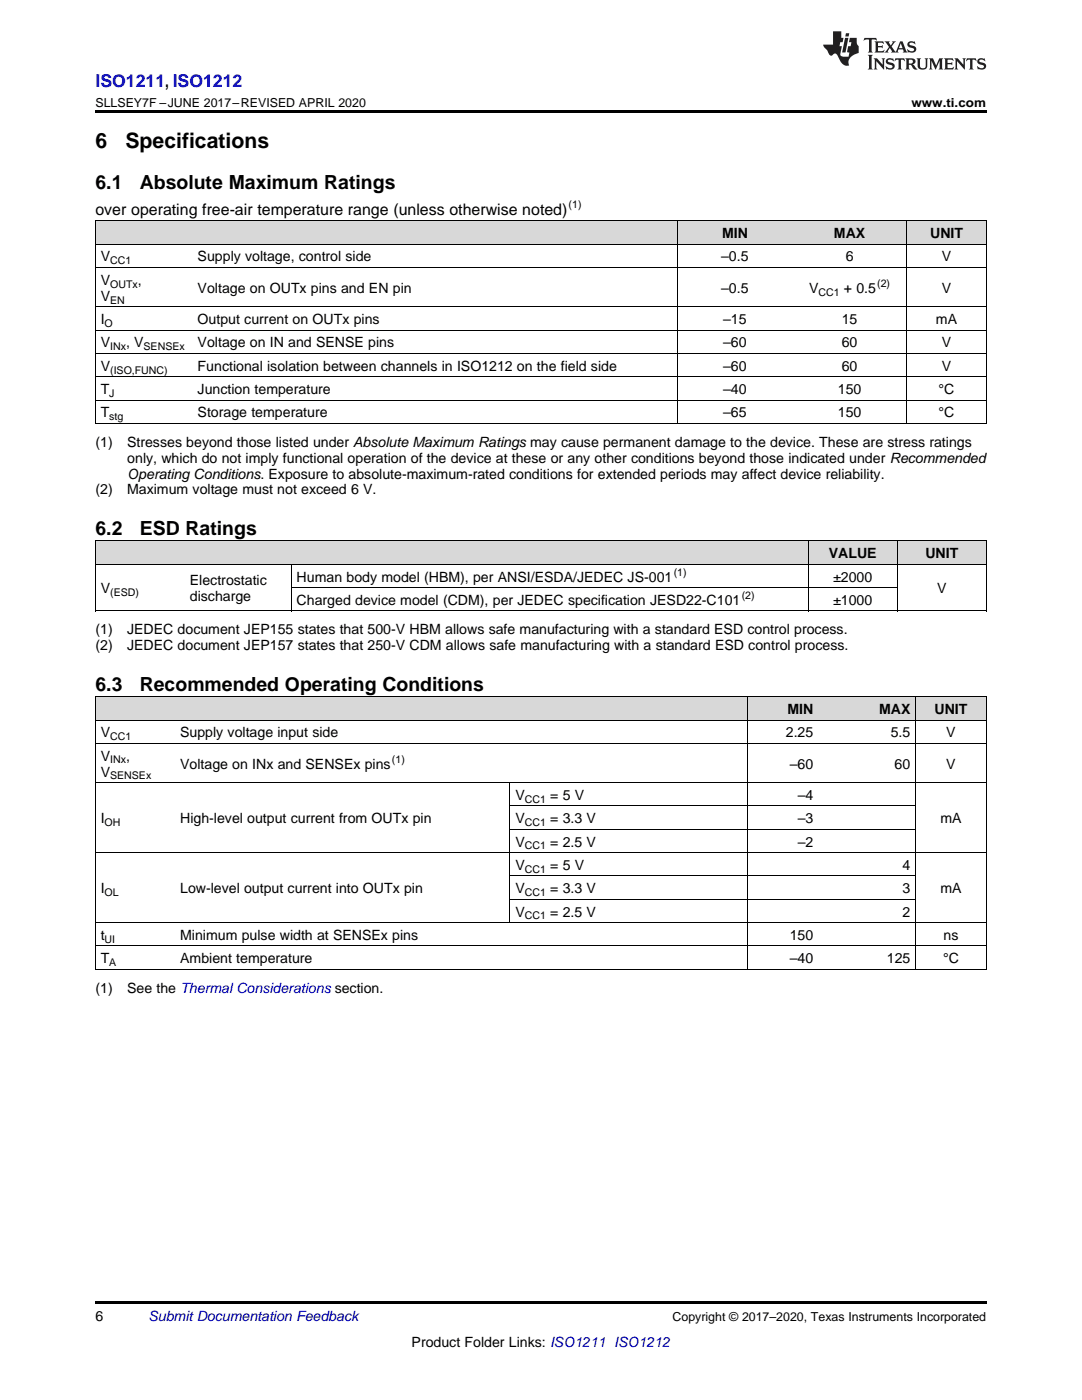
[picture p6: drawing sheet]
<svg xmlns="http://www.w3.org/2000/svg" width="216mm" height="279mm" viewBox="0 0 216 279" stroke-linecap="round" stroke-linejoin="round" font-family="sans-serif">
<defs><g id="words">
<g font-size="4.2">
<text x="19" y="29.6">6</text>
<text x="25" y="29.6">Specifications</text>
</g>
<g font-size="3.9">
<text x="19" y="37.7">6.1</text>
<text x="27.9" y="37.7">Absolute Maximum Ratings</text>
<text x="19" y="106.8">6.2</text>
<text x="27.9" y="106.8">ESD Ratings</text>
<text x="19" y="137.8">6.3</text>
<text x="27.9" y="137.8">Recommended Operating Conditions</text>
</g>
<text font-size="3.5" fill="#00f" x="19" y="17.3">ISO1211, ISO1212</text>
<text font-size="3.2" x="19" y="42.9">over operating free-air temperature range (unless otherwise noted)</text>
<g font-size="2.8">
<text x="144.1" y="47.5">MIN</text>
<text x="166.4" y="47.5">MAX</text>
<text x="185.6" y="47.5">UNIT</text>
<text x="20.1" y="52.2">V</text>
<text x="39.4" y="52.2">Supply voltage, control side</text>
<text x="143.9" y="52.2">–0.5</text>
<text x="168.8" y="52.2">6</text>
<text x="187.9" y="52.2">V</text>
<text x="20.1" y="56.8">V</text>
<text x="27.5" y="56.8">,</text>
<text x="39.4" y="58.4">Voltage on OUTx pins and EN pin</text>
<text x="143.9" y="58.4">–0.5</text>
<text x="161.4" y="58.4">V</text>
<text x="168.4" y="58.4">+ 0.5</text>
<text x="187.9" y="58.4">V</text>
<text x="20.1" y="60">V</text>
<text x="20.1" y="64.7">I</text>
<text x="39.4" y="64.7">Output current on OUTx pins</text>
<text x="144.3" y="64.7">–15</text>
<text x="168" y="64.7">15</text>
<text x="186.8" y="64.7">mA</text>
<text x="20.1" y="69.3">V</text>
<text x="25.1" y="69.3">, V</text>
<text x="39.4" y="69.3">Voltage on IN and SENSE pins</text>
<text x="144.3" y="69.3">–60</text>
<text x="168" y="69.3">60</text>
<text x="187.9" y="69.3">V</text>
<text x="20.1" y="74">V</text>
<text x="39.4" y="74">Functional isolation between channels in ISO1212 on the field side</text>
<text x="144.3" y="74">–60</text>
<text x="168" y="74">60</text>
<text x="187.9" y="74">V</text>
<text x="20.1" y="78.6">T</text>
<text x="20.1" y="83.3">T</text>
<text x="39.4" y="78.6">Junction temperature</text>
<text x="39.4" y="83.3">Storage temperature</text>
<text x="144.3" y="78.6">–40</text>
<text x="144.3" y="83.3">–65</text>
<text x="167.2" y="78.6">150</text>
<text x="167.2" y="83.3">150</text>
<text x="187.3" y="78.6">°C</text>
<text x="187.3" y="83.3">°C</text>
<text x="19" y="89.1">(1)</text>
<text x="25.4" y="89.1">Stresses beyond those listed under Absolute Maximum Ratings may cause permanent damage to the device. These are stress ratings</text>
<text x="25.4" y="92.3">only, which do not imply functional operation of the device at these or any other conditions beyond those indicated under Recommended</text>
<text x="25.4" y="95.5">Operating Conditions. Exposure to absolute-maximum-rated conditions for extended periods may affect device reliability.</text>
<text x="19" y="98.7">(2)</text>
<text x="25.4" y="98.7">Maximum voltage must not exceed 6 V.</text>
<text x="165.4" y="111.4">VALUE</text>
<text x="184.6" y="111.4">UNIT</text>
<text x="20.1" y="118.4">V</text>
<text x="37.9" y="116.8">Electrostatic</text>
<text x="37.9" y="120">discharge</text>
<text x="59.2" y="116.1">Human body model (HBM), per ANSI/ESDA/JEDEC JS-001</text>
<text x="166.3" y="116.1">±2000</text>
<text x="187" y="118.4">V</text>
<text x="59.2" y="120.7">Charged device model (CDM), per JEDEC specification JESD22-C101</text>
<text x="166.3" y="120.7">±1000</text>
<text x="19" y="126.6">(1)</text>
<text x="19" y="129.8">(2)</text>
<text x="25.4" y="126.6">JEDEC document JEP155 states that 500-V HBM allows safe manufacturing with a standard ESD control process.</text>
<text x="25.4" y="129.8">JEDEC document JEP157 states that 250-V CDM allows safe manufacturing with a standard ESD control process.</text>
<text x="157.1" y="142.5">MIN</text>
<text x="175.4" y="142.5">MAX</text>
<text x="186.5" y="142.5">UNIT</text>
<text x="20.1" y="147.1">V</text>
<text x="35.9" y="147.1">Supply voltage input side</text>
<text x="156.8" y="147.1">2.25</text>
<text x="177.7" y="147.1">5.5</text>
<text x="188.8" y="147.1">V</text>
<text x="20.1" y="151.8">V</text>
<text x="20.1" y="155">V</text>
<text x="25.1" y="151.8">,</text>
<text x="35.9" y="153.4">Voltage on INx and SENSEx pins</text>
<text x="157.6" y="153.4">–60</text>
<text x="178.5" y="153.4">60</text>
<text x="188.8" y="153.4">V</text>
<text x="102.8" y="159.6">V</text>
<text x="109.8" y="159.6">= 5 V</text>
<text x="159.2" y="159.6">–4</text>
<text x="20.1" y="164.3">I</text>
<text x="35.9" y="164.3">High-level output current from OUTx pin</text>
<text x="102.8" y="164.3">V</text>
<text x="109.8" y="164.3">= 3.3 V</text>
<text x="159.2" y="164.3">–3</text>
<text x="187.6" y="164.3">mA</text>
<text x="102.8" y="168.9">V</text>
<text x="102.8" y="173.6">V</text>
<text x="109.8" y="168.9">= 2.5 V</text>
<text x="109.8" y="173.6">= 5 V</text>
<text x="159.2" y="168.9">–2</text>
<text x="180.1" y="173.6">4</text>
<text x="20.1" y="178.3">I</text>
<text x="35.9" y="178.3">Low-level output current into OUTx pin</text>
<text x="102.8" y="178.3">V</text>
<text x="109.8" y="178.3">= 3.3 V</text>
<text x="180.1" y="178.3">3</text>
<text x="187.6" y="178.3">mA</text>
<text x="102.8" y="182.9">V</text>
<text x="109.8" y="182.9">= 2.5 V</text>
<text x="180.1" y="182.9">2</text>
<text x="20.1" y="187.6">t</text>
<text x="35.9" y="187.6">Minimum pulse width at SENSEx pins</text>
<text x="157.6" y="187.6">150</text>
<text x="188.3" y="187.6">ns</text>
<text x="20.1" y="192.2">T</text>
<text x="35.9" y="192.2">Ambient temperature</text>
<text x="157.6" y="192.2">–40</text>
<text x="177" y="192.2">125</text>
<text x="188.2" y="192.2">°C</text>
<text x="19" y="198.1">(1)</text>
<text x="25.4" y="198.1">See the Thermal Considerations section.</text>
<text x="19" y="263.6">6</text>
<text x="82.1" y="268.9">Product Folder Links: ISO1211 ISO1212</text>
</g>
<text font-size="2.8" fill="#0000c8" x="29.6" y="263.6">Submit Documentation Feedback</text>
<g font-size="2.5">
<text x="19" y="21.4">SLLSEY7F –JUNE 2017–REVISED APRIL 2020</text>
<text x="181.9" y="21.4">www.ti.com</text>
<text x="134.2" y="263.6">Copyright © 2017–2020, Texas Instruments Incorporated</text>
</g>
<g font-size="2.1">
<text x="113.5" y="41.6">(1)</text>
<text x="22" y="52.7">CC1</text>
<text x="22" y="57.4">OUTx</text>
<text x="163.3" y="59">CC1</text>
<text x="175" y="57.3">(2)</text>
<text x="20.9" y="65.2">O</text>
<text x="22" y="60.6">EN</text>
<text x="22" y="69.9">INx</text>
<text x="28.6" y="69.9">SENSEx</text>
<text x="22" y="74.5">(ISO,FUNC)</text>
<text x="21.8" y="79.2">J</text>
<text x="21.8" y="83.9">stg</text>
<text x="22" y="119">(ESD)</text>
<text x="134.4" y="114.9">(1)</text>
<text x="148" y="119.6">(2)</text>
<text x="22" y="147.7">CC1</text>
<text x="22" y="152.4">INx</text>
<text x="22" y="155.5">SENSEx</text>
<text x="78.2" y="152.3">(1)</text>
<text x="104.7" y="160.2">CC1</text>
<text x="20.9" y="164.9">OH</text>
<text x="104.7" y="164.9">CC1</text>
<text x="104.7" y="169.5">CC1</text>
<text x="20.9" y="178.8">OL</text>
<text x="104.7" y="174.2">CC1</text>
<text x="104.7" y="178.8">CC1</text>
<text x="104.7" y="183.5">CC1</text>
<text x="20.9" y="188.1">UI</text>
<text x="21.8" y="192.8">A</text>
</g>
</g></defs>
<g fill="#d8d8d8">
<path d="M19 139.1h15.9v4.7h-15.9z"/>
<path d="M34.9 139.1h66.9v4.7h-66.9z"/>
<path d="M101.8 139.1h47.5v4.7h-47.5z"/>
<path d="M149.3 139.1h14.1v4.7h-14.1z"/>
<path d="M163.4 139.1h19.3v4.7h-19.3z"/>
<path d="M182.7 139.1h14.1v4.7h-14.1z"/>
<path d="M19 108h17.8v4.7h-17.8z"/>
<path d="M36.8 108h21.3v4.7h-21.3z"/>
<path d="M58.1 108h103.2v4.7h-103.2z"/>
<path d="M161.3 108h17.8v4.7h-17.8z"/>
<path d="M179.1 108h17.7v4.7h-17.7z"/>
<path d="M19 44.1h19.4v4.7h-19.4z"/>
<path d="M38.4 44.1h49.3v4.7h-49.3z"/>
<path d="M87.7 44.1h47.5v4.7h-47.5z"/>
<path d="M135.2 44.1h22.9v4.7h-22.9z"/>
<path d="M158.1 44.1h22.9v4.7h-22.9z"/>
<path d="M181 44.1h15.8v4.7h-15.8z"/>
</g>
<g fill="#000">
<path d="M19 22h177.8v.5h-177.8zM19 122h.2zM58 122h.1zM161.2 122h.1zM179 122h.1zM196.7 122h.1zM19 193.5h.2zM101.7 193.5h.1zM149.2 193.5h.1zM163.3 193.5h.1zM182.6 193.5h.1zM196.7 193.5h.1z"/>
<path d="M19 259.7h177.8v.5h-177.8z"/>
</g>
<g fill="none" stroke="#000" stroke-width=".2">
<path d="M19 53.4h177.8M19 48.7h177.8M19 44.1h177.8M19.1 44.1v40.5M135.2 44.1v40.5M180.9 44.1v40.5M196.8 44.1v40.5M19 79.9h177.8M19 75.2h177.8M19 70.5h177.8M19 65.9h177.8M19 61.2h177.8"/>
<path d="M19 84.5h177.8M19 112.6h177.8M19 108h177.8M19.1 108v14M58.1 112.6v9.4M58.1 117.3h121M161.2 108v14M179 108v14M196.8 108v14M19 139h177.8M19 121.9h177.8M19.1 139.1v54.4"/>
<path d="M149.2 139.1v54.4M182.7 139.1v54.4M196.8 139.1v54.4M19 156.2h177.8M19 148.4h177.8M19 143.7h177.8M101.7 156.2v28M19 170.2h177.8M101.8 179.5h80.9M101.8 174.8h80.9M101.8 165.5h80.9M101.8 160.8h80.9"/>
<path d="M19 193.4h177.8M19 188.8h177.8M19 184.1h177.8"/>
</g>
<g fill="#231f20">
<path d="M172.5 7.6l-.1 .5 .4-.2h.6v.1v2.1l-.2 .4h.9l-.2-.4v-2.1l.1-.1h.5l.5 .2-.2-.5zM174.5 8.3l.2 .3v1.5l-.2 .4h1.8l.2-.6a1.04 1.04 0 0 1-1.3 .2v-.7h.6l.3 .2v-.6l-.3 .2h-.6v-.6l.8-.1 .4 .3-.2-.5zM176.5 8.3l.9 1.1-.9 1.1h.8l-.2-.2 .4-.7 .5 .7-.2 .2h1.5l-.2-.2 .2-.4h.9l.1 .4-.2 .2h1l-.3-.3-.7-1.9h-.5l-.9 2-.8-1 .9-1h-.8l.1 .3-.4 .5-.3-.6 .1-.2zM179.7 8.6l.4 1h-.7zM181.3 8.4a.63 .63 0 0 0-.2 .7 .63 .63 0 0 0 .6 .4l.6 .2 .1 .2a.75 .75 0 0 1-.7 .4 .75 .75 0 0 1-.6-.5l.1 .7 .1-.1a1.11 1.11 0 0 0 1.5-.6 1.13 1.13 0 0 0-1.2-.8l-.1-.4a1.04 1.04 0 0 1 1.2 .2l-.2-.5-.2 .1-.4-.2zM173.2 10.9l.2 .4v2.2l-.2 .4h1l-.3-.4v-2.2l.3-.4zM174.3 11.6l.3 .4v1.5l-.3 .4h.8l-.2-.4v-1.3l1.5 1.7v-1.9l.2-.4h-.7l.2 .4v.9l-1.1-1.3zM177 11.8a.62 .62 0 0 0-.2 .7 .62 .62 0 0 0 .6 .4l.6 .1 .1 .3a.76 .76 0 0 1-.7 .3 .76 .76 0 0 1-.7-.4l.2 .7 .1-.1a1.11 1.11 0 0 0 1.5-.6 1.13 1.13 0 0 0-1.2-.8l-.1-.4a1.04 1.04 0 0 1 1.2 .2l-.2-.6-.2 .1-.5-.1zM178.7 11.6l-.2 .6a.61 .61 0 0 1 .8-.3v1.6l-.2 .4h.9l-.2-.4v-1.6a.63 .63 0 0 1 .7 .3l-.1-.6zM180.6 11.6l.3 .4v1.5l-.3 .4h1l-.2-.2-.1-.8 .6 .2a.76 .76 0 0 0 1.2 .7l-1-1a.58 .58 0 0 0 .6-.5 .58 .58 0 0 0-.5-.6zM181.4 11.9h.1a.45 .45 0 0 1 .5 .1 .45 .45 0 0 1 .1 .5l-.8 .2zM182.9 11.6l.2 .2a2.17 2.17 0 0 0 .3 1.9 .99 .99 0 0 0 1.6-.6v-1.1l.2-.4h-.7l.2 .2a1.92 1.92 0 0 1-.2 1.8 .6 .6 0 0 1-.9-.5v-1.1l.2-.4zM185.4 11.6l.2 .4v1.5l-.2 .4h.7l-.2-.4v-1.4l.8 1.8 .8-1.8v1.4l-.2 .4h.9l-.2-.4v-1.5l.2-.4h-.8l-.6 1.5-.6-1.5zM188.4 11.6l.2 .4v1.5l-.2 .4h1.8l.1-.6a1.04 1.04 0 0 1-1.2 .1v-.6h.5l.4 .2v-.6l-.4 .2h-.5v-.7h.8l.3 .3-.1-.6zM190.5 11.6l.2 .4v1.5l-.2 .4h.7l-.2-.4v-1.3l1.5 1.7v-1.9l.2-.4h-.7l.2 .4v.9l-1.1-1.3zM192.9 11.6l-.1 .6a.61 .61 0 0 1 .7-.3l.1 1.6-.3 .4h1l-.3-.4 .1-1.6a.63 .63 0 0 1 .7 .3l-.1-.6zM195.2 11.8a.62 .62 0 0 0-.2 .7 .62 .62 0 0 0 .6 .4l.6 .1 .1 .3a.76 .76 0 0 1-.7 .3 .76 .76 0 0 1-.6-.4l.1 .7 .1-.1a1.11 1.11 0 0 0 1.6-.6 1.13 1.13 0 0 0-1.3-.8l-.1-.4a1.04 1.04 0 0 1 1.2 .2l-.1-.6-.2 .1-.5-.1z"/>
<path d="M166.2 6.3v2.6h-1.9v.4l.8 .9a.91 .91 0 0 0 1 .8 .56 .56 0 0 1 .5-.3 .56 .56 0 0 1 .5 .3l.4 .8a1.53 1.53 0 0 0 1.9 1.2 1.54 1.54 0 0 1 1-2.1l.9-.3v-1.4a1.52 1.52 0 0 1-.4-1.6h-1.3l-.2 .8h.5l-.2 .8h-.5l-.1 1v.2l.4 .1-.2 .8a1.93 1.93 0 0 1-1.6-.3l.3-1.8h-.5l.2-.8h.4l.2-.8h-.4v-1.3zM168.6 7.6l-.6 2.9h.7l.6-2.9zM168.8 6.6l-.1 .7h.6l.2-.7z"/>
</g>
<use href="#words"/>
</svg>
